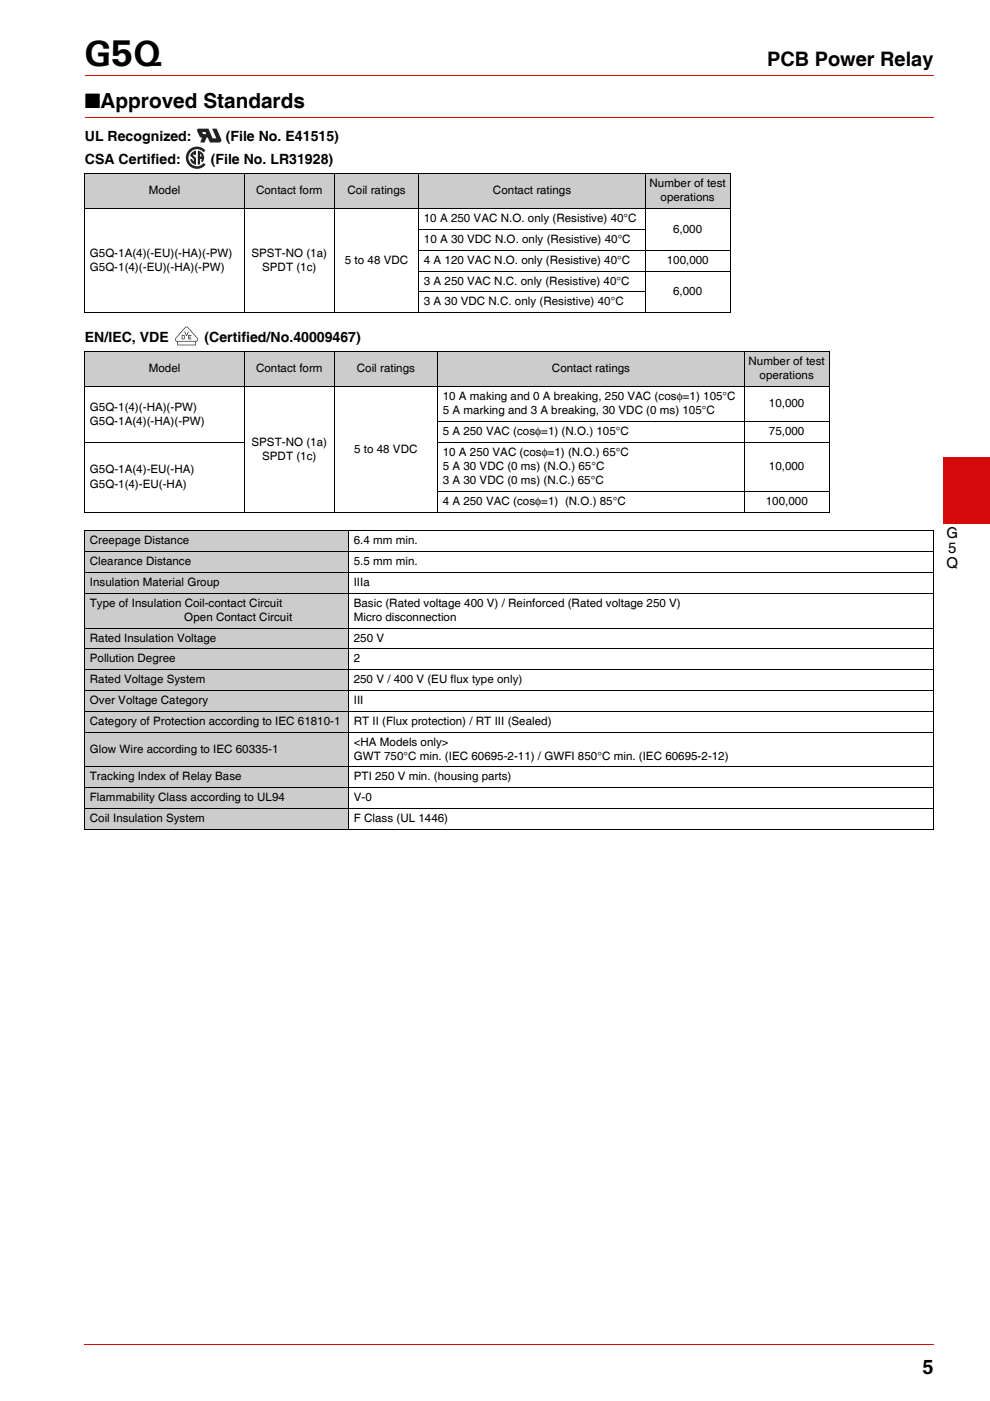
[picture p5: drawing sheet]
<svg xmlns="http://www.w3.org/2000/svg" width="210mm" height="297mm" viewBox="0 0 210 297" stroke-linecap="round" stroke-linejoin="round" font-family="sans-serif">
<defs><g id="words">
<text font-size="7.4" x="18" y="13.9">G5Q</text>
<text font-size="4.4" x="18" y="22.9">■Approved Standards</text>
<g font-size="4.2">
<text x="162.7" y="13.9">PCB Power Relay</text>
<text x="195.6" y="291.3">5</text>
</g>
<g font-size="3.2">
<text x="200.8" y="114.1">G</text>
<text x="201.1" y="117.3">5</text>
<text x="200.8" y="120.5">Q</text>
</g>
<g font-size="3">
<text x="18" y="29.8">UL Recognized:</text>
<text x="47.9" y="29.8">(File No. E41515)</text>
<text x="18" y="34.8">CSA Certified:</text>
<text x="44.7" y="34.8">(File No. LR31928)</text>
<text x="18" y="72.5">EN/IEC, VDE</text>
<text x="43.4" y="72.5">(Certified/No.40009467)</text>
</g>
<g font-size="2.5">
<text x="31.6" y="41.2">Model</text>
<text x="54.3" y="41.2">Contact form</text>
<text x="73.7" y="41.2">Coil ratings</text>
<text x="104.6" y="41.2">Contact ratings</text>
<text x="137.8" y="39.7">Number of test</text>
<text x="89.9" y="47.1">10 A 250 VAC N.O. only (Resistive) 40°C</text>
<text x="140.1" y="42.7">operations</text>
<text x="89.9" y="51.5">10 A 30 VDC N.O. only (Resistive) 40°C</text>
<text x="142.8" y="49.3">6,000</text>
<text x="19" y="54.4">G5Q-1A(4)(-EU)(-HA)(-PW)</text>
<text x="19" y="57.4">G5Q-1(4)(-EU)(-HA)(-PW)</text>
<text x="53.3" y="54.4">SPST-NO (1a)</text>
<text x="55.6" y="57.4">SPDT (1c)</text>
<text x="73.2" y="55.9">5 to 48 VDC</text>
<text x="89.9" y="55.9">4 A 120 VAC N.O. only (Resistive) 40°C</text>
<text x="141.4" y="55.9">100,000</text>
<text x="89.9" y="60.3">3 A 250 VAC N.C. only (Resistive) 40°C</text>
<text x="89.9" y="64.7">3 A 30 VDC N.C. only (Resistive) 40°C</text>
<text x="142.8" y="62.5">6,000</text>
<text x="158.8" y="77.4">Number of test</text>
<text x="31.6" y="79">Model</text>
<text x="54.3" y="79">Contact form</text>
<text x="75.7" y="79">Coil ratings</text>
<text x="117.1" y="79">Contact ratings</text>
<text x="161.1" y="80.5">operations</text>
<text x="19.1" y="87.1">G5Q-1(4)(-HA)(-PW)</text>
<text x="93.9" y="84.9">10 A making and 0 A breaking, 250 VAC (cosφ=1) 105°C</text>
<text x="93.9" y="87.9">5 A marking and 3 A breaking, 30 VDC (0 ms) 105°C</text>
<text x="163.1" y="86.4">10,000</text>
<text x="19.1" y="90.1">G5Q-1A(4)(-HA)(-PW)</text>
<text x="53.3" y="94.5">SPST-NO (1a)</text>
<text x="75.1" y="96">5 to 48 VDC</text>
<text x="93.9" y="92.3">5 A 250 VAC (cosφ=1) (N.O.) 105°C</text>
<text x="163.1" y="92.3">75,000</text>
<text x="19.1" y="100.4">G5Q-1A(4)-EU(-HA)</text>
<text x="55.6" y="97.5">SPDT (1c)</text>
<text x="93.9" y="96.7">10 A 250 VAC (cosφ=1) (N.O.) 65°C</text>
<text x="93.9" y="99.7">5 A 30 VDC (0 ms) (N.O.) 65°C</text>
<text x="163.1" y="99.7">10,000</text>
<text x="19.1" y="103.4">G5Q-1(4)-EU(-HA)</text>
<text x="93.9" y="102.7">3 A 30 VDC (0 ms) (N.C.) 65°C</text>
<text x="93.9" y="107.1">4 A 250 VAC (cosφ=1) (N.O.) 85°C</text>
<text x="162.4" y="107.1">100,000</text>
<text x="19" y="115.4">Creepage Distance</text>
<text x="19" y="119.8">Clearance Distance</text>
<text x="75" y="119.8">5.5 mm min.</text>
<text x="75" y="115.4">6.4 mm min.</text>
<text x="19" y="124.2">Insulation Material Group</text>
<text x="75" y="124.2">IIIa</text>
<text x="19" y="128.6">Type of Insulation Coil-contact Circuit</text>
<text x="39.1" y="131.6">Open Contact Circuit</text>
<text x="75" y="128.6">Basic (Rated voltage 400 V) / Reinforced (Rated voltage 250 V)</text>
<text x="75" y="131.6">Micro disconnection</text>
<text x="19" y="136">Rated Insulation Voltage</text>
<text x="75" y="136">250 V</text>
<text x="19" y="140.4">Pollution Degree</text>
<text x="75" y="140.4">2</text>
<text x="19" y="144.8">Rated Voltage System</text>
<text x="19" y="149.2">Over Voltage Category</text>
<text x="75" y="144.8">250 V / 400 V (EU flux type only)</text>
<text x="75.1" y="149.2">III</text>
<text x="19" y="153.7">Category of Protection according to IEC 61810-1</text>
<text x="75" y="153.7">RT II (Flux protection) / RT III (Sealed)</text>
<text x="19" y="159.6">Glow Wire according to IEC 60335-1</text>
<text x="75" y="158.1">&lt;HA Models only&gt;</text>
<text x="75" y="161.1">GWT 750°C min. (IEC 60695-2-11) / GWFI 850°C min. (IEC 60695-2-12)</text>
<text x="19" y="165.5">Tracking Index of Relay Base</text>
<text x="75" y="165.5">PTI 250 V min. (housing parts)</text>
<text x="19" y="169.9">Flammability Class according to UL94</text>
<text x="75.1" y="169.9">V-0</text>
<text x="19" y="174.3">Coil Insulation System</text>
<text x="75" y="174.3">F Class (UL 1446)</text>
</g>
</g></defs>
<path d="M17.9 284.9l.1 .2z" fill="#d60a0a"/>
<path d="M18 16h180M18 285h180.1" fill="none" stroke="#d60a0a" stroke-width=".21"/>
<path d="M200 97h9.9v14h-9.9z" fill="#d60a0a"/>
<path d="M18 24.4h180v2h-180z" fill="#fff"/>
<path d="M18 24.9h180" fill="none" stroke="#d60a0a" stroke-width=".21"/>
<g fill="#ccc">
<path d="M18 36.8h33.9v7.4h-33.9z"/>
<path d="M51.9 36.8h19v7.4h-19z"/>
<path d="M70.9 36.8h18v7.4h-18z"/>
<path d="M88.9 36.8h48v7.4h-48z"/>
<path d="M136.9 36.8h18v7.4h-18z"/>
<path d="M18 74.6h33.9v7.4h-33.9z"/>
<path d="M51.9 74.6h19v7.4h-19z"/>
<path d="M70.9 74.6h22v7.4h-22z"/>
<path d="M92.9 74.6h65v7.4h-65z"/>
<path d="M157.9 74.6h18v7.4h-18z"/>
<path d="M18 112.5h56v4.4h-56z"/>
<path d="M18 116.9h56v4.4h-56z"/>
<path d="M18 121.3h56v4.4h-56z"/>
<path d="M18 125.7h56v7.4h-56z"/>
<path d="M18 133.1h56v4.4h-56z"/>
<path d="M18 137.5h56v4.5h-56z"/>
<path d="M18 142h56v4.4h-56z"/>
<path d="M18 146.4h56v4.4h-56z"/>
<path d="M18 150.8h56v4.4h-56z"/>
<path d="M18 155.2h56v7.4h-56z"/>
<path d="M18 162.6h56v4.4h-56z"/>
<path d="M18 167h56v4.4h-56z"/>
<path d="M18 171.4h56v4.4h-56z"/>
</g>
<g fill="none" stroke="#000" stroke-width=".21">
<path d="M17.9 36.8h137.1M18 36.9v29.3M51.9 36.7v29.7M70.9 36.7v29.7M88.9 36.7v29.7M136.9 36.7v29.7M154.9 36.9v29.3M17.9 44.2h137.1M88.8 48.7h48.1M88.8 53.1h66.2M88.8 57.5h66.2M17.9 66.3h137.1"/>
<path d="M17.9 74.6h158.1M18 74.7v33.8M51.9 74.5v34.2M70.9 74.5v34.2M88.8 61.9h48.1M92.9 74.5v34.2M157.9 74.5v34.2M175.9 74.7v33.8M17.9 82h158.1M17.9 93.8h34M92.8 89.4h83.2M92.8 93.8h83.2"/>
<path d="M17.9 108.6h158.1M17.9 112.5h180.2M17.9 116.9h180.2M18 112.6v63.1M74 112.4v63.5M92.8 104.2h83.2M198 112.6v63.1M17.9 121.3h180.2M17.9 125.7h180.2M17.9 133.1h180.2M17.9 137.6h180.2M17.9 142h180.2"/>
<path d="M17.9 146.4h180.2M17.9 150.8h180.2M17.9 155.2h180.2M17.9 162.6h180.2M17.9 167h180.2M17.9 171.4h180.2M17.9 175.8h180.2"/>
</g>
<g fill="#231f20">
<path d="M40.7 32.4l.9-.5v1h-.5v-.3l-.2 .3a1.75 1.75 0 0 1 .7 2l-.6-.2-.6-.6-.1-.3 .4-.1 .4 .6v-.6l-.8-.7z"/>
<path d="M39.9 32a2.36 2.36 0 0 1 3.7-.1l-.4 .4a1.81 1.81 0 0 0-2.7-.2 1.81 1.81 0 0 0 0 2.7 1.81 1.81 0 0 0 2.7-.2l.4 .3a2.36 2.36 0 0 1-3.3 .4 2.36 2.36 0 0 1-.4-3.3z"/>
<path d="M39.9 71h.7v.2h-.5v.2h.4v.2h-.4v.2h.5v.1h-.7z"/>
<path d="M39.1 70.3h.1l.4 .8 .3-.8h.1l-.3 .9h-.2z"/>
<path d="M41.8 27.4l.5 1.5 .3 .2 .3 .1-.4 1h.9l.4-1h.3l.4 1h2a.49 .49 0 0 0 .4-.7l-1-2.2h-.9l.9 2h-.8l-.9-2h-2.1zM42.9 28h.7l.2 .4h-.7z"/>
<path d="M42 31.9v3l.4-.1v-1.1h.4l-.2 .4 .3 .3a1.52 1.52 0 0 0-.9-2.5zM42.4 32.6l.4 .6h-.4z"/>
<path d="M39.3 69.5h.5l2 2.3v.4h-4.5v-.4zM37.7 72.4h3.7v.7h-3.7zM39.2 69.4l-1.8 2.1a.48 .48 0 0 0-.3 .5 .48 .48 0 0 0 .5 .4v.8h3.9v-.8a.48 .48 0 0 0 .5-.4 .48 .48 0 0 0-.3-.5l-1.8-2.1-.3-.2z"/>
<path d="M38.7 71.2h.3v.6h-.3zM38.5 71v.9h.6v-.8z"/>
</g>
<use href="#words"/>
</svg>
